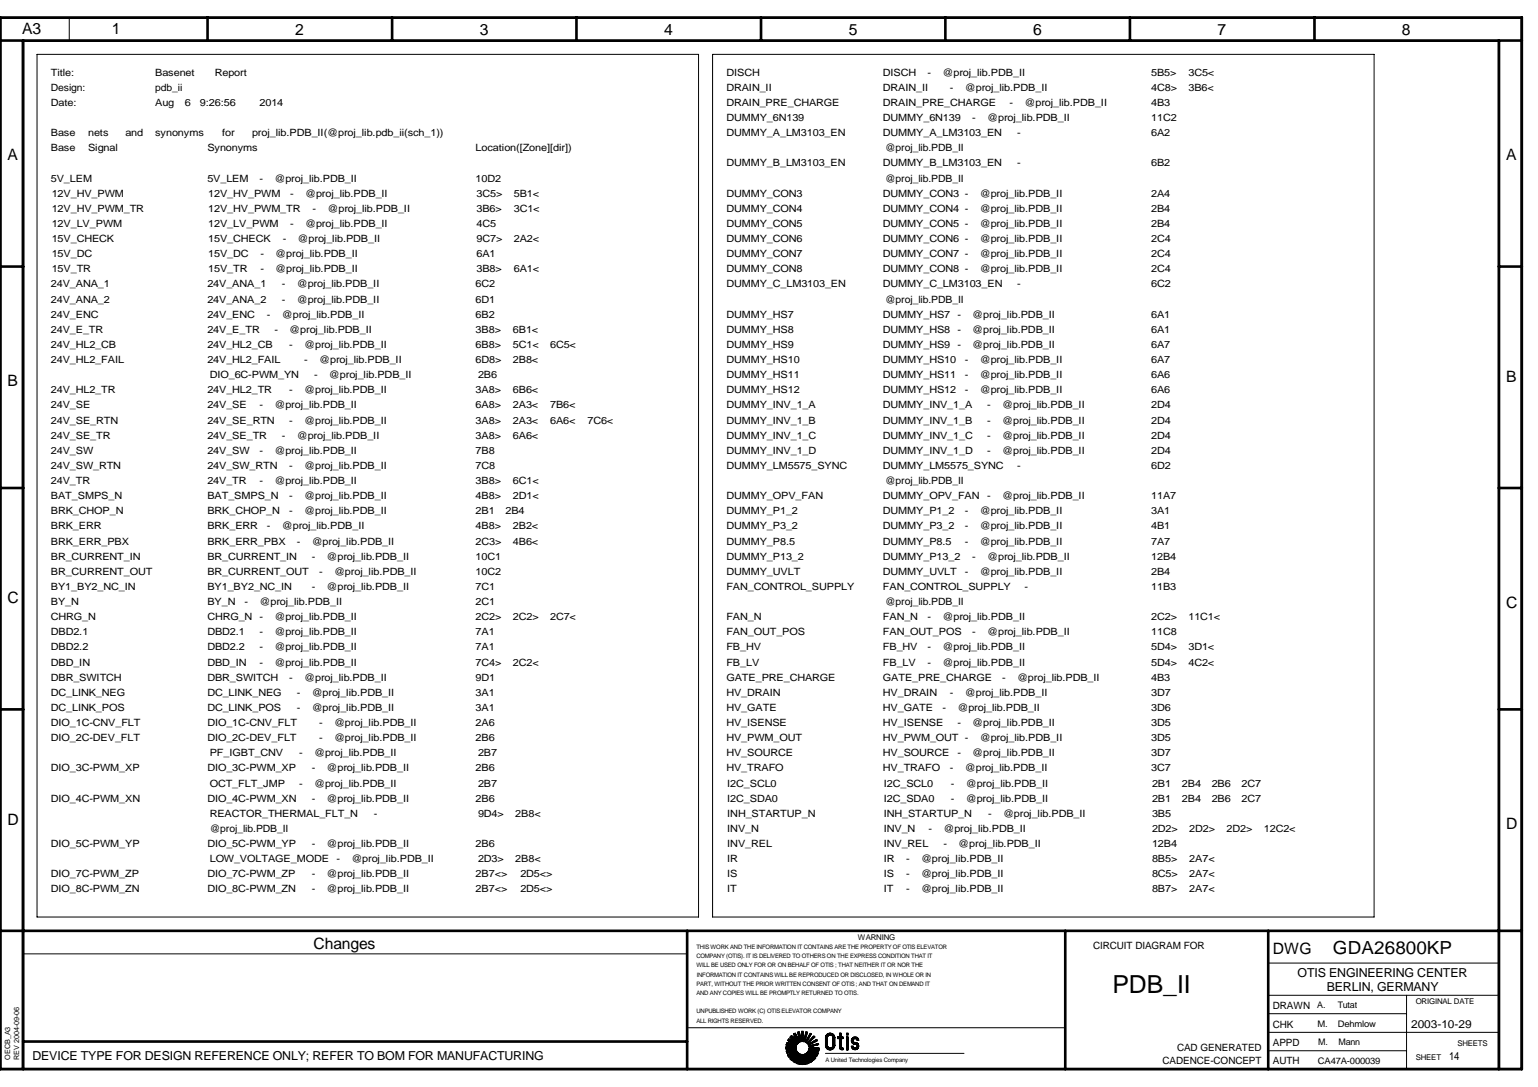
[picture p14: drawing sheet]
<svg xmlns="http://www.w3.org/2000/svg" width="297mm" height="210mm" viewBox="0 0 297 210" stroke-linecap="round" stroke-linejoin="round" font-family="sans-serif">
<defs><g id="words">
<text font-size="4.8" x="214.8" y="191.8">PDB_II</text>
<text font-size="3.5" x="257.4" y="184.2">GDA26800KP</text>
<g font-size="3">
<text x="4.3" y="6.6">A3</text>
<text x="21.6" y="6.6">1</text>
<text x="57" y="6.7">2</text>
<text x="92.7" y="6.7">3</text>
<text x="128.3" y="6.7">4</text>
<text x="163.9" y="6.7">5</text>
<text x="199.5" y="6.7">6</text>
<text x="235.2" y="6.7">7</text>
<text x="270.8" y="6.7">8</text>
<text x="1.4" y="30.9">A</text>
<text x="290.9" y="30.9">A</text>
<text x="1.4" y="74.6">B</text>
<text x="290.9" y="73.7">B</text>
<text x="1.4" y="116.5">C</text>
<text x="290.9" y="117.3">C</text>
<text x="1.4" y="159.2">D</text>
<text x="290.9" y="160.1">D</text>
<text x="60.6" y="183.3">Changes</text>
<text x="245.8" y="184.1">DWG</text>
</g>
<g font-size="2.4">
<text x="250.6" y="188.6">OTIS ENGINEERING CENTER</text>
<text x="256.2" y="191.3">BERLIN, GERMANY</text>
<text x="6.3" y="204.7">DEVICE TYPE FOR DESIGN REFERENCE ONLY; REFER TO BOM FOR MANUFACTURING</text>
</g>
<g font-size="2.2">
<text x="272.5" y="198.5">2003-10-29</text>
<text x="279.9" y="204.7">14</text>
</g>
<g font-size="1.9">
<text x="9.8" y="17.5">Design:</text>
<text x="9.8" y="14.6">Title:</text>
<text x="30" y="14.6">Basenet</text>
<text x="30" y="17.5">pdb_ii</text>
<text x="41.5" y="14.6">Report</text>
<text x="140.3" y="17.5">DRAIN_II</text>
<text x="140.3" y="14.6">DISCH</text>
<text x="170.5" y="14.6">DISCH</text>
<text x="170.5" y="17.5">DRAIN_II</text>
<text x="179.2" y="14.6">-</text>
<text x="182" y="14.6">@proj_lib.PDB_II</text>
<text x="183.5" y="17.5">-</text>
<text x="186.3" y="17.5">@proj_lib.PDB_II</text>
<text x="222.3" y="14.6">5B5&gt;</text>
<text x="222.3" y="17.5">4C8&gt;</text>
<text x="229.5" y="14.6">3C5&lt;</text>
<text x="229.5" y="17.5">3B6&lt;</text>
<text x="9.8" y="20.4">Date:</text>
<text x="30" y="20.4">Aug</text>
<text x="35.7" y="20.4">6</text>
<text x="38.6" y="20.4">9:26:56</text>
<text x="50.1" y="20.4">2014</text>
<text x="140.3" y="23.4">DUMMY_6N139</text>
<text x="140.3" y="20.4">DRAIN_PRE_CHARGE</text>
<text x="170.5" y="23.4">DUMMY_6N139</text>
<text x="170.5" y="20.4">DRAIN_PRE_CHARGE</text>
<text x="187.8" y="23.4">-</text>
<text x="190.7" y="23.4">@proj_lib.PDB_II</text>
<text x="195" y="20.4">-</text>
<text x="197.9" y="20.4">@proj_lib.PDB_II</text>
<text x="222.3" y="23.4">11C2</text>
<text x="222.3" y="20.4">4B3</text>
<text x="9.8" y="29.2">Base</text>
<text x="9.8" y="26.3">Base</text>
<text x="17" y="29.2">Signal</text>
<text x="17" y="26.3">nets</text>
<text x="24.2" y="26.3">and</text>
<text x="30" y="26.3">synonyms</text>
<text x="40" y="29.2">Synonyms</text>
<text x="42.9" y="26.3">for</text>
<text x="48.7" y="26.3">proj_lib.PDB_II(@proj_lib.pdb_ii(sch_1))</text>
<text x="91.9" y="29.2">Location([Zone][dir])</text>
<text x="140.3" y="26.3">DUMMY_A_LM3103_EN</text>
<text x="170.5" y="26.3">DUMMY_A_LM3103_EN</text>
<text x="170.9" y="29.2">@proj_lib.PDB_II</text>
<text x="196.4" y="26.3">-</text>
<text x="222.3" y="26.3">6A2</text>
<text x="9.8" y="35.1">5V_LEM</text>
<text x="40" y="35.1">5V_LEM</text>
<text x="50.1" y="35.1">-</text>
<text x="53" y="35.1">@proj_lib.PDB_II</text>
<text x="91.9" y="35.1">10D2</text>
<text x="140.3" y="32.1">DUMMY_B_LM3103_EN</text>
<text x="170.5" y="32.1">DUMMY_B_LM3103_EN</text>
<text x="170.9" y="35.1">@proj_lib.PDB_II</text>
<text x="196.4" y="32.1">-</text>
<text x="222.3" y="32.1">6B2</text>
<text x="10" y="40.9">12V_HV_PWM_TR</text>
<text x="10" y="38">12V_HV_PWM</text>
<text x="40.2" y="38">12V_HV_PWM</text>
<text x="40.2" y="40.9">12V_HV_PWM_TR</text>
<text x="56" y="38">-</text>
<text x="58.9" y="38">@proj_lib.PDB_II</text>
<text x="60.4" y="40.9">-</text>
<text x="63.2" y="40.9">@proj_lib.PDB_II</text>
<text x="92" y="40.9">3B6&gt;</text>
<text x="92" y="38">3C5&gt;</text>
<text x="99.2" y="38">5B1&lt;</text>
<text x="99.2" y="40.9">3C1&lt;</text>
<text x="140.3" y="40.9">DUMMY_CON4</text>
<text x="140.3" y="38">DUMMY_CON3</text>
<text x="170.5" y="40.9">DUMMY_CON4 -</text>
<text x="170.5" y="38">DUMMY_CON3 -</text>
<text x="189.2" y="40.9">@proj_lib.PDB_II</text>
<text x="189.2" y="38">@proj_lib.PDB_II</text>
<text x="222.3" y="40.9">2B4</text>
<text x="222.3" y="38">2A4</text>
<text x="10" y="46.7">15V_CHECK</text>
<text x="10" y="43.8">12V_LV_PWM</text>
<text x="40.2" y="46.7">15V_CHECK</text>
<text x="40.2" y="43.8">12V_LV_PWM</text>
<text x="54.6" y="46.7">-</text>
<text x="56" y="43.8">-</text>
<text x="57.5" y="46.7">@proj_lib.PDB_II</text>
<text x="58.9" y="43.8">@proj_lib.PDB_II</text>
<text x="92" y="46.7">9C7&gt;</text>
<text x="92" y="43.8">4C5</text>
<text x="99.2" y="46.7">2A2&lt;</text>
<text x="140.3" y="46.7">DUMMY_CON6</text>
<text x="140.3" y="43.8">DUMMY_CON5</text>
<text x="170.5" y="46.7">DUMMY_CON6 -</text>
<text x="170.5" y="43.8">DUMMY_CON5 -</text>
<text x="189.2" y="46.7">@proj_lib.PDB_II</text>
<text x="189.2" y="43.8">@proj_lib.PDB_II</text>
<text x="222.3" y="46.7">2C4</text>
<text x="222.3" y="43.8">2B4</text>
<text x="10" y="52.6">15V_TR</text>
<text x="10" y="49.7">15V_DC</text>
<text x="40.2" y="52.6">15V_TR</text>
<text x="40.2" y="49.7">15V_DC</text>
<text x="50.3" y="52.6">-</text>
<text x="50.3" y="49.7">-</text>
<text x="53.2" y="52.6">@proj_lib.PDB_II</text>
<text x="53.2" y="49.7">@proj_lib.PDB_II</text>
<text x="92" y="52.6">3B8&gt;</text>
<text x="92" y="49.7">6A1</text>
<text x="99.2" y="52.6">6A1&lt;</text>
<text x="140.3" y="52.6">DUMMY_CON8</text>
<text x="140.3" y="49.7">DUMMY_CON7</text>
<text x="170.5" y="52.6">DUMMY_CON8 -</text>
<text x="170.5" y="49.7">DUMMY_CON7 -</text>
<text x="189.2" y="52.6">@proj_lib.PDB_II</text>
<text x="189.2" y="49.7">@proj_lib.PDB_II</text>
<text x="222.3" y="52.6">2C4</text>
<text x="222.3" y="49.7">2C4</text>
<text x="9.8" y="58.4">24V_ANA_2</text>
<text x="9.8" y="55.5">24V_ANA_1</text>
<text x="40" y="58.4">24V_ANA_2</text>
<text x="40" y="55.5">24V_ANA_1</text>
<text x="54.4" y="58.4">-</text>
<text x="54.4" y="55.5">-</text>
<text x="57.3" y="58.4">@proj_lib.PDB_II</text>
<text x="57.3" y="55.5">@proj_lib.PDB_II</text>
<text x="91.9" y="58.4">6D1</text>
<text x="91.9" y="55.5">6C2</text>
<text x="140.3" y="55.5">DUMMY_C_LM3103_EN</text>
<text x="170.5" y="55.5">DUMMY_C_LM3103_EN</text>
<text x="170.9" y="58.4">@proj_lib.PDB_II</text>
<text x="196.4" y="55.5">-</text>
<text x="222.3" y="55.5">6C2</text>
<text x="9.8" y="64.3">24V_E_TR</text>
<text x="9.8" y="61.3">24V_ENC</text>
<text x="40" y="61.3">24V_ENC</text>
<text x="40" y="64.3">24V_E_TR</text>
<text x="51.6" y="61.3">-</text>
<text x="53" y="64.3">-</text>
<text x="54.4" y="61.3">@proj_lib.PDB_II</text>
<text x="55.9" y="64.3">@proj_lib.PDB_II</text>
<text x="91.9" y="64.3">3B8&gt;</text>
<text x="91.9" y="61.3">6B2</text>
<text x="99.1" y="64.3">6B1&lt;</text>
<text x="140.3" y="64.3">DUMMY_HS8</text>
<text x="140.3" y="61.3">DUMMY_HS7</text>
<text x="170.5" y="64.3">DUMMY_HS8</text>
<text x="170.5" y="61.3">DUMMY_HS7</text>
<text x="184.9" y="64.3">-</text>
<text x="184.9" y="61.3">-</text>
<text x="187.8" y="64.3">@proj_lib.PDB_II</text>
<text x="187.8" y="61.3">@proj_lib.PDB_II</text>
<text x="222.3" y="64.3">6A1</text>
<text x="222.3" y="61.3">6A1</text>
<text x="9.8" y="70.1">24V_HL2_FAIL</text>
<text x="9.8" y="67.2">24V_HL2_CB</text>
<text x="40" y="70.1">24V_HL2_FAIL</text>
<text x="40" y="67.2">24V_HL2_CB</text>
<text x="55.9" y="67.2">-</text>
<text x="58.8" y="70.1">-</text>
<text x="58.8" y="67.2">@proj_lib.PDB_II</text>
<text x="61.6" y="70.1">@proj_lib.PDB_II</text>
<text x="91.9" y="70.1">6D8&gt;</text>
<text x="91.9" y="67.2">6B8&gt;</text>
<text x="99.1" y="70.1">2B8&lt;</text>
<text x="99.1" y="67.2">5C1&lt;</text>
<text x="106.3" y="67.2">6C5&lt;</text>
<text x="140.3" y="70.1">DUMMY_HS10</text>
<text x="140.3" y="67.2">DUMMY_HS9</text>
<text x="170.5" y="70.1">DUMMY_HS10</text>
<text x="170.5" y="67.2">DUMMY_HS9</text>
<text x="184.9" y="67.2">-</text>
<text x="186.3" y="70.1">-</text>
<text x="187.8" y="67.2">@proj_lib.PDB_II</text>
<text x="189.2" y="70.1">@proj_lib.PDB_II</text>
<text x="222.3" y="70.1">6A7</text>
<text x="222.3" y="67.2">6A7</text>
<text x="9.8" y="75.9">24V_HL2_TR</text>
<text x="40" y="75.9">24V_HL2_TR</text>
<text x="40.5" y="73">DIO_6C-PWM_YN</text>
<text x="55.9" y="75.9">-</text>
<text x="58.8" y="75.9">@proj_lib.PDB_II</text>
<text x="60.7" y="73">-</text>
<text x="63.5" y="73">@proj_lib.PDB_II</text>
<text x="91.9" y="75.9">3A8&gt;</text>
<text x="92.3" y="73">2B6</text>
<text x="99.1" y="75.9">6B6&lt;</text>
<text x="140.3" y="75.9">DUMMY_HS12</text>
<text x="140.3" y="73">DUMMY_HS11</text>
<text x="170.5" y="75.9">DUMMY_HS12</text>
<text x="170.5" y="73">DUMMY_HS11</text>
<text x="186.3" y="75.9">-</text>
<text x="186.3" y="73">-</text>
<text x="189.2" y="75.9">@proj_lib.PDB_II</text>
<text x="189.2" y="73">@proj_lib.PDB_II</text>
<text x="222.3" y="75.9">6A6</text>
<text x="222.3" y="73">6A6</text>
<text x="9.8" y="81.8">24V_SE_RTN</text>
<text x="9.8" y="78.9">24V_SE</text>
<text x="40" y="78.9">24V_SE</text>
<text x="40" y="81.8">24V_SE_RTN</text>
<text x="50.1" y="78.9">-</text>
<text x="53" y="78.9">@proj_lib.PDB_II</text>
<text x="55.9" y="81.8">-</text>
<text x="58.8" y="81.8">@proj_lib.PDB_II</text>
<text x="91.9" y="78.9">6A8&gt;</text>
<text x="91.9" y="81.8">3A8&gt;</text>
<text x="99.1" y="78.9">2A3&lt;</text>
<text x="99.1" y="81.8">2A3&lt;</text>
<text x="106.3" y="78.9">7B6&lt;</text>
<text x="106.3" y="81.8">6A6&lt;</text>
<text x="113.4" y="81.8">7C6&lt;</text>
<text x="140.3" y="81.8">DUMMY_INV_1_B</text>
<text x="140.3" y="78.9">DUMMY_INV_1_A</text>
<text x="170.5" y="81.8">DUMMY_INV_1_B</text>
<text x="170.5" y="78.9">DUMMY_INV_1_A</text>
<text x="190.7" y="81.8">-</text>
<text x="190.7" y="78.9">-</text>
<text x="193.5" y="81.8">@proj_lib.PDB_II</text>
<text x="193.5" y="78.9">@proj_lib.PDB_II</text>
<text x="222.3" y="81.8">2D4</text>
<text x="222.3" y="78.9">2D4</text>
<text x="9.8" y="87.6">24V_SW</text>
<text x="9.8" y="84.7">24V_SE_TR</text>
<text x="40" y="87.6">24V_SW</text>
<text x="40" y="84.7">24V_SE_TR</text>
<text x="50.1" y="87.6">-</text>
<text x="53" y="87.6">@proj_lib.PDB_II</text>
<text x="54.4" y="84.7">-</text>
<text x="57.3" y="84.7">@proj_lib.PDB_II</text>
<text x="91.9" y="87.6">7B8</text>
<text x="91.9" y="84.7">3A8&gt;</text>
<text x="99.1" y="84.7">6A6&lt;</text>
<text x="140.3" y="87.6">DUMMY_INV_1_D</text>
<text x="140.3" y="84.7">DUMMY_INV_1_C</text>
<text x="170.5" y="87.6">DUMMY_INV_1_D</text>
<text x="170.5" y="84.7">DUMMY_INV_1_C</text>
<text x="190.7" y="87.6">-</text>
<text x="190.7" y="84.7">-</text>
<text x="193.5" y="87.6">@proj_lib.PDB_II</text>
<text x="193.5" y="84.7">@proj_lib.PDB_II</text>
<text x="222.3" y="87.6">2D4</text>
<text x="222.3" y="84.7">2D4</text>
<text x="9.8" y="93.5">24V_TR</text>
<text x="9.8" y="90.6">24V_SW_RTN</text>
<text x="40" y="90.6">24V_SW_RTN</text>
<text x="40" y="93.5">24V_TR</text>
<text x="50.1" y="93.5">-</text>
<text x="53" y="93.5">@proj_lib.PDB_II</text>
<text x="55.9" y="90.6">-</text>
<text x="58.8" y="90.6">@proj_lib.PDB_II</text>
<text x="91.9" y="93.5">3B8&gt;</text>
<text x="91.9" y="90.6">7C8</text>
<text x="99.1" y="93.5">6C1&lt;</text>
<text x="140.3" y="90.6">DUMMY_LM5575_SYNC</text>
<text x="170.5" y="90.6">DUMMY_LM5575_SYNC</text>
<text x="170.9" y="93.5">@proj_lib.PDB_II</text>
<text x="196.4" y="90.6">-</text>
<text x="222.3" y="90.6">6D2</text>
<text x="9.8" y="99.3">BRK_CHOP_N</text>
<text x="9.8" y="96.4">BAT_SMPS_N</text>
<text x="40" y="96.4">BAT_SMPS_N</text>
<text x="40" y="99.3">BRK_CHOP_N</text>
<text x="55.9" y="96.4">-</text>
<text x="55.9" y="99.3">-</text>
<text x="58.8" y="96.4">@proj_lib.PDB_II</text>
<text x="58.8" y="99.3">@proj_lib.PDB_II</text>
<text x="91.9" y="96.4">4B8&gt;</text>
<text x="91.9" y="99.3">2B1</text>
<text x="97.6" y="99.3">2B4</text>
<text x="99.1" y="96.4">2D1&lt;</text>
<text x="140.3" y="99.3">DUMMY_P1_2</text>
<text x="140.3" y="96.4">DUMMY_OPV_FAN</text>
<text x="170.5" y="99.3">DUMMY_P1_2</text>
<text x="170.5" y="96.4">DUMMY_OPV_FAN</text>
<text x="186.3" y="99.3">-</text>
<text x="189.2" y="99.3">@proj_lib.PDB_II</text>
<text x="190.7" y="96.4">-</text>
<text x="193.5" y="96.4">@proj_lib.PDB_II</text>
<text x="222.3" y="99.3">3A1</text>
<text x="222.3" y="96.4">11A7</text>
<text x="9.8" y="105.2">BRK_ERR_PBX</text>
<text x="9.8" y="102.2">BRK_ERR</text>
<text x="40" y="105.2">BRK_ERR_PBX</text>
<text x="40" y="102.2">BRK_ERR</text>
<text x="51.6" y="102.2">-</text>
<text x="54.4" y="102.2">@proj_lib.PDB_II</text>
<text x="57.3" y="105.2">-</text>
<text x="60.2" y="105.2">@proj_lib.PDB_II</text>
<text x="91.9" y="105.2">2C3&gt;</text>
<text x="91.9" y="102.2">4B8&gt;</text>
<text x="99.1" y="105.2">4B6&lt;</text>
<text x="99.1" y="102.2">2B2&lt;</text>
<text x="140.3" y="105.2">DUMMY_P8.5</text>
<text x="140.3" y="102.2">DUMMY_P3_2</text>
<text x="170.5" y="105.2">DUMMY_P8.5</text>
<text x="170.5" y="102.2">DUMMY_P3_2</text>
<text x="186.3" y="105.2">-</text>
<text x="186.3" y="102.2">-</text>
<text x="189.2" y="105.2">@proj_lib.PDB_II</text>
<text x="189.2" y="102.2">@proj_lib.PDB_II</text>
<text x="222.3" y="105.2">7A7</text>
<text x="222.3" y="102.2">4B1</text>
<text x="9.8" y="113.9">BY1_BY2_NC_IN</text>
<text x="9.8" y="111">BR_CURRENT_OUT</text>
<text x="9.8" y="108.1">BR_CURRENT_IN</text>
<text x="40" y="111">BR_CURRENT_OUT</text>
<text x="40" y="108.1">BR_CURRENT_IN</text>
<text x="40" y="113.9">BY1_BY2_NC_IN</text>
<text x="60.2" y="108.1">-</text>
<text x="60.2" y="113.9">-</text>
<text x="61.6" y="111">-</text>
<text x="63.1" y="108.1">@proj_lib.PDB_II</text>
<text x="63.1" y="113.9">@proj_lib.PDB_II</text>
<text x="64.5" y="111">@proj_lib.PDB_II</text>
<text x="91.9" y="111">10C2</text>
<text x="91.9" y="108.1">10C1</text>
<text x="91.9" y="113.9">7C1</text>
<text x="140.3" y="113.9">FAN_CONTROL_SUPPLY</text>
<text x="140.3" y="111">DUMMY_UVLT</text>
<text x="140.3" y="108.1">DUMMY_P13_2</text>
<text x="170.5" y="111">DUMMY_UVLT</text>
<text x="170.5" y="108.1">DUMMY_P13_2</text>
<text x="170.5" y="113.9">FAN_CONTROL_SUPPLY</text>
<text x="186.3" y="111">-</text>
<text x="187.8" y="108.1">-</text>
<text x="189.2" y="111">@proj_lib.PDB_II</text>
<text x="190.7" y="108.1">@proj_lib.PDB_II</text>
<text x="197.9" y="113.9">-</text>
<text x="222.3" y="113.9">11B3</text>
<text x="222.3" y="111">2B4</text>
<text x="222.3" y="108.1">12B4</text>
<text x="9.8" y="119.8">CHRG_N</text>
<text x="9.8" y="116.8">BY_N</text>
<text x="40" y="119.8">CHRG_N</text>
<text x="40" y="116.8">BY_N</text>
<text x="47.2" y="116.8">-</text>
<text x="50.1" y="119.8">-</text>
<text x="50.1" y="116.8">@proj_lib.PDB_II</text>
<text x="53" y="119.8">@proj_lib.PDB_II</text>
<text x="91.9" y="119.8">2C2&gt;</text>
<text x="91.9" y="116.8">2C1</text>
<text x="99.1" y="119.8">2C2&gt;</text>
<text x="106.3" y="119.8">2C7&lt;</text>
<text x="140.3" y="119.8">FAN_N</text>
<text x="170.5" y="119.8">FAN_N</text>
<text x="170.9" y="116.8">@proj_lib.PDB_II</text>
<text x="179.2" y="119.8">-</text>
<text x="182" y="119.8">@proj_lib.PDB_II</text>
<text x="222.3" y="119.8">2C2&gt;</text>
<text x="229.5" y="119.8">11C1&lt;</text>
<text x="9.8" y="125.6">DBD2.2</text>
<text x="9.8" y="122.7">DBD2.1</text>
<text x="40" y="125.6">DBD2.2</text>
<text x="40" y="122.7">DBD2.1</text>
<text x="50.1" y="125.6">-</text>
<text x="50.1" y="122.7">-</text>
<text x="53" y="125.6">@proj_lib.PDB_II</text>
<text x="53" y="122.7">@proj_lib.PDB_II</text>
<text x="91.9" y="125.6">7A1</text>
<text x="91.9" y="122.7">7A1</text>
<text x="140.3" y="125.6">FB_HV</text>
<text x="140.3" y="122.7">FAN_OUT_POS</text>
<text x="170.5" y="125.6">FB_HV</text>
<text x="170.5" y="122.7">FAN_OUT_POS</text>
<text x="179.2" y="125.6">-</text>
<text x="182" y="125.6">@proj_lib.PDB_II</text>
<text x="187.8" y="122.7">-</text>
<text x="190.7" y="122.7">@proj_lib.PDB_II</text>
<text x="222.3" y="125.6">5D4&gt;</text>
<text x="222.3" y="122.7">11C8</text>
<text x="229.5" y="125.6">3D1&lt;</text>
<text x="9.8" y="131.4">DBR_SWITCH</text>
<text x="9.8" y="128.5">DBD_IN</text>
<text x="40" y="131.4">DBR_SWITCH</text>
<text x="40" y="128.5">DBD_IN</text>
<text x="50.1" y="128.5">-</text>
<text x="53" y="128.5">@proj_lib.PDB_II</text>
<text x="55.9" y="131.4">-</text>
<text x="58.8" y="131.4">@proj_lib.PDB_II</text>
<text x="91.9" y="128.5">7C4&gt;</text>
<text x="91.9" y="131.4">9D1</text>
<text x="99.1" y="128.5">2C2&lt;</text>
<text x="140.3" y="131.4">GATE_PRE_CHARGE</text>
<text x="140.3" y="128.5">FB_LV</text>
<text x="170.5" y="128.5">FB_LV</text>
<text x="170.5" y="131.4">GATE_PRE_CHARGE</text>
<text x="179.2" y="128.5">-</text>
<text x="182" y="128.5">@proj_lib.PDB_II</text>
<text x="193.5" y="131.4">-</text>
<text x="196.4" y="131.4">@proj_lib.PDB_II</text>
<text x="222.3" y="128.5">5D4&gt;</text>
<text x="222.3" y="131.4">4B3</text>
<text x="229.5" y="128.5">4C2&lt;</text>
<text x="9.8" y="137.3">DC_LINK_POS</text>
<text x="9.8" y="134.4">DC_LINK_NEG</text>
<text x="40" y="137.3">DC_LINK_POS</text>
<text x="40" y="134.4">DC_LINK_NEG</text>
<text x="57.3" y="137.3">-</text>
<text x="57.3" y="134.4">-</text>
<text x="60.2" y="137.3">@proj_lib.PDB_II</text>
<text x="60.2" y="134.4">@proj_lib.PDB_II</text>
<text x="91.9" y="137.3">3A1</text>
<text x="91.9" y="134.4">3A1</text>
<text x="140.3" y="137.3">HV_GATE</text>
<text x="140.3" y="134.4">HV_DRAIN</text>
<text x="170.5" y="137.3">HV_GATE</text>
<text x="170.5" y="134.4">HV_DRAIN</text>
<text x="182" y="137.3">-</text>
<text x="183.5" y="134.4">-</text>
<text x="184.9" y="137.3">@proj_lib.PDB_II</text>
<text x="186.3" y="134.4">@proj_lib.PDB_II</text>
<text x="222.3" y="134.4">3D7</text>
<text x="222.3" y="137.3">3D6</text>
<text x="9.8" y="143.1">DIO_2C-DEV_FLT</text>
<text x="9.8" y="140.2">DIO_1C-CNV_FLT</text>
<text x="40" y="140.2">DIO_1C-CNV_FLT</text>
<text x="40" y="143.1">DIO_2C-DEV_FLT</text>
<text x="61.6" y="140.2">-</text>
<text x="61.6" y="143.1">-</text>
<text x="64.5" y="140.2">@proj_lib.PDB_II</text>
<text x="64.5" y="143.1">@proj_lib.PDB_II</text>
<text x="91.9" y="143.1">2B6</text>
<text x="91.9" y="140.2">2A6</text>
<text x="140.3" y="143.1">HV_PWM_OUT</text>
<text x="140.3" y="140.2">HV_ISENSE</text>
<text x="170.5" y="143.1">HV_PWM_OUT -</text>
<text x="170.5" y="140.2">HV_ISENSE</text>
<text x="184.9" y="140.2">-</text>
<text x="187.8" y="140.2">@proj_lib.PDB_II</text>
<text x="189.2" y="143.1">@proj_lib.PDB_II</text>
<text x="222.3" y="143.1">3D5</text>
<text x="222.3" y="140.2">3D5</text>
<text x="9.8" y="149">DIO_3C-PWM_XP</text>
<text x="40" y="149">DIO_3C-PWM_XP</text>
<text x="40.5" y="146">PF_IGBT_CNV</text>
<text x="57.8" y="146">-</text>
<text x="60.2" y="149">-</text>
<text x="60.7" y="146">@proj_lib.PDB_II</text>
<text x="63.1" y="149">@proj_lib.PDB_II</text>
<text x="91.9" y="149">2B6</text>
<text x="92.3" y="146">2B7</text>
<text x="140.3" y="149">HV_TRAFO</text>
<text x="140.3" y="146">HV_SOURCE</text>
<text x="170.5" y="149">HV_TRAFO</text>
<text x="170.5" y="146">HV_SOURCE</text>
<text x="183.5" y="149">-</text>
<text x="184.9" y="146">-</text>
<text x="186.3" y="149">@proj_lib.PDB_II</text>
<text x="187.8" y="146">@proj_lib.PDB_II</text>
<text x="222.3" y="149">3C7</text>
<text x="222.3" y="146">3D7</text>
<text x="9.8" y="154.8">DIO_4C-PWM_XN</text>
<text x="40" y="154.8">DIO_4C-PWM_XN</text>
<text x="40.5" y="151.9">OCT_FLT_JMP</text>
<text x="57.8" y="151.9">-</text>
<text x="60.2" y="154.8">-</text>
<text x="60.7" y="151.9">@proj_lib.PDB_II</text>
<text x="63.1" y="154.8">@proj_lib.PDB_II</text>
<text x="91.9" y="154.8">2B6</text>
<text x="92.3" y="151.9">2B7</text>
<text x="140.5" y="154.8">I2C_SDA0</text>
<text x="140.5" y="151.9">I2C_SCL0</text>
<text x="170.7" y="151.9">I2C_SCL0</text>
<text x="170.7" y="154.8">I2C_SDA0</text>
<text x="183.6" y="154.8">-</text>
<text x="183.6" y="151.9">-</text>
<text x="186.5" y="151.9">@proj_lib.PDB_II</text>
<text x="186.5" y="154.8">@proj_lib.PDB_II</text>
<text x="222.5" y="154.8">2B1</text>
<text x="222.5" y="151.9">2B1</text>
<text x="228.3" y="154.8">2B4</text>
<text x="228.3" y="151.9">2B4</text>
<text x="234" y="154.8">2B6</text>
<text x="234" y="151.9">2B6</text>
<text x="239.8" y="154.8">2C7</text>
<text x="239.8" y="151.9">2C7</text>
<text x="40.5" y="160.7">@proj_lib.PDB_II</text>
<text x="40.5" y="157.7">REACTOR_THERMAL_FLT_N</text>
<text x="72.2" y="157.7">-</text>
<text x="92.3" y="157.7">9D4&gt;</text>
<text x="99.5" y="157.7">2B8&lt;</text>
<text x="140.5" y="160.7">INV_N</text>
<text x="140.5" y="157.7">INH_STARTUP_N</text>
<text x="170.7" y="160.7">INV_N</text>
<text x="170.7" y="157.7">INH_STARTUP_N</text>
<text x="179.3" y="160.7">-</text>
<text x="182.2" y="160.7">@proj_lib.PDB_II</text>
<text x="190.8" y="157.7">-</text>
<text x="193.7" y="157.7">@proj_lib.PDB_II</text>
<text x="222.5" y="160.7">2D2&gt;</text>
<text x="222.5" y="157.7">3B5</text>
<text x="229.7" y="160.7">2D2&gt;</text>
<text x="236.9" y="160.7">2D2&gt;</text>
<text x="244.1" y="160.7">12C2&lt;</text>
<text x="9.8" y="163.6">DIO_5C-PWM_YP</text>
<text x="40" y="163.6">DIO_5C-PWM_YP</text>
<text x="40.5" y="166.5">LOW_VOLTAGE_MODE</text>
<text x="60.2" y="163.6">-</text>
<text x="63.1" y="163.6">@proj_lib.PDB_II</text>
<text x="65" y="166.5">-</text>
<text x="67.9" y="166.5">@proj_lib.PDB_II</text>
<text x="91.9" y="163.6">2B6</text>
<text x="92.3" y="166.5">2D3&gt;</text>
<text x="99.5" y="166.5">2B8&lt;</text>
<text x="140.5" y="166.5">IR</text>
<text x="140.5" y="163.6">INV_REL</text>
<text x="170.7" y="166.5">IR</text>
<text x="170.7" y="163.6">INV_REL</text>
<text x="175" y="166.5">-</text>
<text x="177.9" y="166.5">@proj_lib.PDB_II</text>
<text x="182.2" y="163.6">-</text>
<text x="185.1" y="163.6">@proj_lib.PDB_II</text>
<text x="222.5" y="166.5">8B5&gt;</text>
<text x="222.5" y="163.6">12B4</text>
<text x="229.7" y="166.5">2A7&lt;</text>
<text x="9.8" y="172.3">DIO_8C-PWM_ZN</text>
<text x="9.8" y="169.4">DIO_7C-PWM_ZP</text>
<text x="40" y="172.3">DIO_8C-PWM_ZN</text>
<text x="40" y="169.4">DIO_7C-PWM_ZP</text>
<text x="60.2" y="172.3">-</text>
<text x="60.2" y="169.4">-</text>
<text x="63.1" y="172.3">@proj_lib.PDB_II</text>
<text x="63.1" y="169.4">@proj_lib.PDB_II</text>
<text x="91.9" y="172.3">2B7&lt;&gt;</text>
<text x="91.9" y="169.4">2B7&lt;&gt;</text>
<text x="100.5" y="172.3">2D5&lt;&gt;</text>
<text x="100.5" y="169.4">2D5&lt;&gt;</text>
<text x="140.5" y="172.3">IT</text>
<text x="140.5" y="169.4">IS</text>
<text x="170.7" y="172.3">IT</text>
<text x="170.7" y="169.4">IS</text>
<text x="175" y="172.3">-</text>
<text x="175" y="169.4">-</text>
<text x="177.9" y="172.3">@proj_lib.PDB_II</text>
<text x="177.9" y="169.4">@proj_lib.PDB_II</text>
<text x="222.5" y="172.3">8B7&gt;</text>
<text x="222.5" y="169.4">8C5&gt;</text>
<text x="229.7" y="172.3">2A7&lt;</text>
<text x="229.7" y="169.4">2A7&lt;</text>
<text x="211.1" y="183.3">CIRCUIT DIAGRAM FOR</text>
<text x="245.8" y="194.8">DRAWN</text>
<text x="227.3" y="202.9">CAD GENERATED</text>
<text x="245.8" y="198.4">CHK</text>
<text x="245.8" y="202">APPD</text>
<text x="224.5" y="205.5">CADENCE-CONCEPT</text>
<text x="245.8" y="205.5">AUTH</text>
</g>
<g font-size="1.7">
<text x="254.4" y="194.7">A.</text>
<text x="258.4" y="194.7">Tutat</text>
<text x="254.5" y="198.3">M.</text>
<text x="254.6" y="201.8">M.</text>
<text x="258.4" y="198.3">Dehmlow</text>
<text x="258.5" y="201.8">Mann</text>
<text x="254.5" y="205.4">CA47A-000039</text>
</g>
<g font-size="1.5">
<text x="165.7" y="181.5">WARNING</text>
<text x="273.4" y="193.9">ORIGINAL DATE</text>
<text x="281.5" y="202">SHEETS</text>
<text x="273.4" y="204.6">SHEET</text>
</g>
<g font-size="1.4">
<text x="1.9" y="204.7" transform="rotate(-90 1.9 204.7)">OECB_A3</text>
<text x="3.7" y="204.7" transform="rotate(-90 3.7 204.7)">REV 2004-09-06</text>
</g>
<g font-size="1.2">
<text x="134.5" y="185">COMPANY (OTIS). IT IS DELIVERED TO OTHERS ON THE EXPRESS CONDITION THAT IT</text>
<text x="134.5" y="183.3">THIS WORK AND THE INFORMATION IT CONTAINS ARE THE PROPERTY OF OTIS ELEVATOR</text>
<text x="134.5" y="190.4">PART, WITHOUT THE PRIOR WRITTEN CONSENT OF OTIS ; AND THAT ON DEMAND IT</text>
<text x="134.5" y="186.8">WILL BE USED ONLY FOR OR ON BEHALF OF OTIS ; THAT NEITHER IT OR NOR THE</text>
<text x="134.6" y="188.6">INFORMATION IT CONTAINS WILL BE REPRODUCED OR DISCLOSED, IN WHOLE OR IN</text>
<text x="134.5" y="192.2">AND ANY COPIES WILL BE PROMPTLY RETURNED TO OTIS.</text>
<text x="134.5" y="195.7">UNPUBLISHED WORK (C) OTIS ELEVATOR COMPANY</text>
<text x="134.5" y="197.5">ALL RIGHTS RESERVED.</text>
<text x="159.4" y="205.1">A United Technologies Company</text>
</g>
</g></defs>
<g fill="none" stroke="#000" stroke-width=".51">
<path d="M0 3.4h293.9v203.1h-293.9zM0 7.8h293.9M4.5 7.8v198.7M40.1 3.4v4.4M75.7 3.4v4.4M111.3 3.4v4.4M147 3.4v4.4M182.6 3.4v4.4M218.2 3.4v4.4M253.9 3.4v4.4M289.5 7.8v198.7M0 51.5h4.5"/>
<path d="M289.5 51.5h4.4M0 94.2h4.5M289.5 94.2h4.4M0 137h4.5M289.5 137h4.4M0 179.7h293.9M132.7 179.7v26.8M205.7 179.7v26.8M244.9 179.7v26.8M4.5 201.1h128.2"/>
</g>
<g fill="none" stroke="#000" stroke-width=".19">
<path d="M.2 3.6h293.5v202.7h-293.5zM7.2 10.5h127.7v166.6h-127.7zM13.4 3.4v4.4M137.6 10.5h127.8v166.6h-127.8zM4.5 184.2h128.2M132.7 198.5h73M153.2 199.6l.9 1.6-1.2-1.2M153.3 199.7h.4M153.3 199.6h.4M153.3 199.8h.5M153.4 199.6h.2M153.4 199.9h.4"/>
<path d="M153.4 200h.4M153.5 199.6h.1M153.5 199.5h.1M154 199.3h.4M154 199.4h.4M154.1 199.6h.4M154.1 199.6h.3M154.1 199.5h.3M154.1 199.7h.4M154.2 199.3h.1M154.2 199.8h.3M154.2 199.9h.3"/>
<path d="M154.2 200h.3M154.3 199.3h-.3l.5 1.8-.9-1.6M154.8 199.7h.3M154.8 199.6h.3M154.8 199.5h.3M154.8 199.3h.3M154.8 199.4h.3M154.8 199.2h.3M154.8 199.1v1.9l-.5-1.8M154.8 199.8h.3M154.8 199.9h.3M154.8 200h.3"/>
<path d="M154.9 199.1h.2v2M155.5 199.9h.3M155.5 200h.3M155.5 199.8h.3M155.6 199.7h.2M155.6 199.6h.2M155.6 199.6h.3M155.6 199.5h.3M155.6 199.3h.4M155.6 199.4h.3M155.7 199.3h.1M155.7 199.3h.2"/>
<path d="M155.7 199.2l-.5 1.9M156 199.3l-.6 1.8h-1.9M156.2 199.9h.3M156.2 200h.3M156.3 199.8h.3M156.3 199.9h.3M156.3 199.9h.2M156.3 199.8h.4M156.4 199.7h.3M156.4 199.6h.3l-1 1.7M156.4 199.6h.3M156.5 199.6h.1"/>
<path d="M156.5 199.5l-1 1.7h.2M159.6 199.9l-.1 .2M159.6 200h.4M159.6 199.9l-.1 .1h.5M159.6 199.9h.5M159.6 199.8l1.4 .1M159.6 199.9h1.4M159.7 199.8l-.1 .1M159.7 199.7l1.2 .1zM159.8 199.6h1M159.9 199.6h.9M159.9 199.6l-.1 .1"/>
<path d="M160 199.6h.7M160.1 199.6h.4M160.6 199.9l.5 .1M160.6 199.9h.5M160.7 200h.4M160.7 199.6l.1 .1M161 199.9l.2 .3M162.1 199.5v2.7h.4v-2.7M162.2 199.5v2.7M162.3 199.5v2.7M162.4 199.5v2.7M163.5 199.5v.4"/>
<path d="M163.6 199.5v.4M163.7 199.5v.4M163.8 199.5v.4M244.9 199.3h44.6M244.9 192.2h44.6M244.9 186h44.6M244.9 195.7h26.7M271.6 192.2v14.3M4.3 206.5v-198.5h285.3v198.5M151.8 202.6h2M151.8 202.1h2M151.8 202.2h2"/>
<path d="M151.8 202.3h2M151.8 202.4h2M151.8 202.5h2M151.8 201.7h2.2M151.8 201.8h2.1M151.8 201.7h2.1M151.8 201.6h1.4M151.8 203.1h2.2M151.8 203h2.1M151.9 201.5h.9M151.9 201.6h1.2M151.9 201.5h.8"/>
<path d="M151.9 203.1h2.1M151.9 203.2h2.1M151.9 203.3h.4M151.9 201.4h.3M151.9 201.4h.5M151.9 203.2h.7M151.9 203.3h.6M152 203.4h.1M152 203.4l1.2-.3-1.1 .7h1M152.1 200.9l1.4 .8-1.5-.4M152.1 200.9h.8M152.1 203.8h.8"/>
<path d="M152.1 202.9h1.7M152.1 203.8h.9M152.2 200.8h.5M152.2 200.9h.6M152.2 203.9h.7M152.2 203.7h1M152.2 200.7h.5M152.2 200.7h.4M152.2 201h.8M152.2 201h.9M152.2 204h.5M152.2 204h.4"/>
<path d="M152.2 202.9h1.6M152.3 200.7h.2M152.3 204.1h.2M152.3 203.6h5.6M152.3 200.6h.1M152.3 201h.8M152.3 204.1h.1M152.4 201.9h1.4M152.4 204.2l1-.6-.8 .9h.7M152.4 201.1h.8M152.4 203.6h2.3M152.5 201.1l.9 .1"/>
<path d="M152.5 201.9h1.3M152.5 202.8h1.3M152.6 203.5h1.9M152.6 200.2h.5M152.6 204.5h.6M152.6 204.4h.7M152.6 203.5h1.8M152.7 200.2h.4M152.7 200.3h.5M152.7 201.2h.8M152.7 204.4h.7M152.7 202.7h1.1"/>
<path d="M152.7 200.4h.6M152.7 200.1h.3M152.7 201.3h.8M152.7 202h1.1M152.7 204.3h.8M152.7 203.4h1.6M152.7 204.3h.7M152.7 200.4l.7 .1M152.7 204.6h.4M152.8 200h.1M152.8 201.3h.8M152.8 204.7h.3"/>
<path d="M152.8 204.3h4.7M152.8 204.7h.2M152.8 203.4h1.5M152.8 204.2h4.6M152.9 203.3h1.3M152.9 202h.9M152.9 204.8h.1M152.9 204.1h4.5M152.9 202.7h.9M152.9 200.6h.6M152.9 200.5h.6M152.9 201.4h1.4"/>
<path d="M152.9 204.8l.7-.7-.4 .9M152.9 203.3h1.2M152.9 204h4.4M153 200.7h.6M153 201.4h1.2M153 204h4.3M153 203.2h1.1M153 202.1h.8M153 204h4.2M153.1 202.6h.7M153.1 201.5h1M153.1 203.9h4.1"/>
<path d="M153.1 200.7h.6M153.1 200.8h.7M153.1 203.8h4.8M153.2 204.6h-.5M153.2 200.3h-.6l1.2 1.1-1.5-.8M153.2 200.9h.6M153.2 201.5h.8M153.2 202.6l-1.4 .3h2.1M153.2 205h.6M153.2 203.8h4.7M153.2 200.9h.7M153.2 201.6h.8"/>
<path d="M153.2 204.9h.6M153.2 203.7h4.7M153.3 204.8h.6M153.3 205.1h.5M153.3 204.9h.6M153.3 203.7h4.6M153.3 201h.6M153.3 204.8h.7M153.4 201h.6M153.4 204.6h3.3M153.4 204.7h3.3M153.4 204.7h.6"/>
<path d="M153.4 205.1h.3M153.4 201.6h.6M153.4 201h1.7M153.4 204.5h3.2M153.5 200h.4M153.5 201.1h1.9M153.5 205.2h.2M153.5 200.1h.4M153.5 204.5h3.1M153.5 204.4h3.1M153.5 200.2h.5M153.5 204.3h4"/>
<path d="M153.5 204.4h3M153.6 200.2h.4M153.6 200.3h.4M153.6 201.2h.9M153.6 205.2l.5-.7-.2 .9M153.6 201.3h.8M153.7 200.4h.4M153.7 200.4h.3M153.7 201.3h.6M153.7 200.4l.4 .1M153.8 200.6h.4M153.8 200.5h.4"/>
<path d="M153.8 200.7h.4M153.8 200.7h.5M153.9 200.7h.4M153.9 201.8h-2.1l1.6 .3M153.9 205.4h.6M153.9 200.8h.4M153.9 205.2h.6M153.9 205.3h.6M154 200.9h.4M154 200.9h.3M154 205.1h.5M154 205.2h.5"/>
<path d="M154 205h.6M154 205.1h.6M154 201h1.1M154 204.8h2.8M154 205.4h.5M154 204.8h2M154 204.9h.6M154.1 204.7h2.6M154.2 200h.4M154.3 200.2h.3M154.3 200.1h.3M154.3 200.3h.3"/>
<path d="M154.3 200.4h.4M154.3 200.4h.3M154.3 205.5h.1M154.3 200.6h.4M154.3 200.5h.4M154.4 200.7h.3M154.4 200.6h.3M154.4 200.8h.3M154.4 200.9h.7M154.4 205.5l.3-.8v.9M154.5 200.9h.6M154.7 205.2h.6"/>
<path d="M154.7 205.1h.6M154.7 205.5h.6M154.7 205.4h.6M154.7 204.9h1.3M154.7 205h.6M154.7 205.3h.6M154.8 200.6h.3M154.8 200.5h.3M154.8 200.4h.3M154.8 200.7h.3M154.8 200.2h.3M154.8 200.1h.3"/>
<path d="M154.8 200.3h.3M154.8 200.8h.3M154.9 205.6h.2M155.2 200.9h.3M155.2 201h.3M155.2 201h.2M155.3 200.8h.2M155.3 200.9h.2M155.3 200.7h.2M155.3 200.7h.3M155.4 200.6h.2M155.4 200.5h.2"/>
<path d="M155.4 205h.6M155.4 200.4h.2M155.4 200.4h.3M155.4 200.3h.3M155.4 200.2h.3M155.4 205.1h.6M155.4 205.2h.7M155.4 200.1h.3M155.5 205.3h.6M155.5 205.4h.6M155.5 203.5h2.5M155.5 205.4h.5"/>
<path d="M155.6 201.2h.2M155.6 201.3h.1M155.6 205.5h.1M155.6 205.5l-.3-.7v.8M155.6 203.5h2.4M155.6 201h.3M155.6 201.1h.2M155.6 203.4h2.4M155.7 201h.2M155.7 200.9h.3M155.7 200.8h.3M155.8 203.3h2.1"/>
<path d="M155.8 200.7h.3M155.8 201.4h.4M155.8 201.5h.3M155.9 200.6h.3M155.9 200.6h.2M155.9 203.2h1.9M155.9 200.5h.3M155.9 201.3h.3M155.9 203.2h1.8M156 201.3h.2M156 201.5h.1M156 200.4h.3"/>
<path d="M156 201.3h.3M156 203.1h2.1M156 200.3h.3M156 201.2h.3M156 204.8h.8M156.1 200.3h.2M156.1 200.2h.3M156.1 201.8h.2M156.1 201.7h.2M156.1 204.9h.7M156.1 202.9h2M156.1 203h2"/>
<path d="M156.1 205h.7M156.1 202.9h2.1M156.1 201.6h.4M156.2 200.1h.3M156.2 201.1h.3M156.2 202.8h2M156.2 205h.6M156.2 202.6h2M156.2 202.7h2M156.2 201h.3M156.2 202.1h.6M156.2 202.1h.3"/>
<path d="M156.2 201.6h.4M156.2 205.1h.5M156.2 205.1h.4M156.2 202.4h2M156.2 202.5h2M156.3 200.9h.4M156.3 201h.3M156.3 205.2h.1M156.3 201.5h.4M156.3 205.2h.2M156.3 202h.8M156.3 205.3l-.4-.6 .2 .7"/>
<path d="M156.4 200.9h.3M156.4 201.1l-.3 .1M156.5 200.7h.3M156.5 200.7h.4M156.5 201.4h.4M156.5 201.9h.8M156.5 201.4h.6M156.6 200.7h.3M156.6 201.9h.8M156.6 200.6h.4M156.6 204.4h.9M156.7 200.6h.3"/>
<path d="M156.7 204.4h.7M156.7 200.5h.3M156.7 201.3h.5M156.7 201.3h.4M156.7 204.5h.7M156.8 200.8h-.4M156.8 201.3h.5M156.8 200.4h.4M156.8 201.5h-.4M156.8 204.6h.5M156.9 200.4h.3M156.9 201.2h.5"/>
<path d="M156.9 200.3h.4M156.9 204.6h.3M157 200.3h.3M157 204.7h.2M157 200.2h.4l-1.4 1.4M157 204.8h.1l-.6-.5 .4 .6h-.8M157.1 200.2h.2M157.1 200.1h.2M157.1 201.1h.5M157.2 200.4l-.5 .1M157.2 201h.5M157.2 200l-1.4 1.4h.3"/>
<path d="M157.2 201.8h.7M157.2 201h.6M157.3 203.9h.5M157.3 201.7h.8l-1.9 .4h.2M157.3 201h.6l-1.7 .8M157.4 200.9h.5M157.4 201.7h.7M157.4 203.1l.6 .3h-2.3M157.5 200.9h.4M157.5 204h.3M157.6 200.8h.2M157.6 201.6h.5"/>
<path d="M157.6 201.1l-.6 .1M157.6 204h.1M157.6 200.7h.2M157.7 201.6h.4M157.7 204l-.6-.2 .5 .5h-4M157.7 200.7l-1.6 1h.3M157.8 201.8h-1.1M157.9 201.5h.2M158 203.5l-2.7 .1M158.1 201.5l-1.9 .5h.8M159.4 200.4h.4v1.4h-.4M159.4 200.4h.4"/>
<path d="M159.4 200.3h.4M159.4 201.9h.4M159.4 203.4h26.8M159.5 200.2v1.9M159.5 200.1v.1M159.5 200.4v1.4M159.5 202.1v.1M159.5 200.2h.3M159.5 200.2h.4M159.5 200.1h.4M159.5 202.1h.4M159.5 202h.3"/>
<path d="M159.5 202.2l.1 .2M159.5 202.1l.4 .1M159.6 200.4v1.4M159.6 202.4h.1M159.6 202.4h1.4M159.6 202.3h.5M159.7 202.5l.1 .1M159.7 200.4v1.4M159.7 202.4h1.3M159.7 202.5h1.2M159.8 202.6h1.1M159.8 200.4v1.4"/>
<path d="M159.9 202.6h.8M160 202.6h.7M160 202.2h-.5l.6 .1M160.1 202.7h.4M160.6 202.3h.5M160.7 200h.5M160.7 202.2h.4M160.7 202.2h.5M160.8 200.2h.4M160.8 200.1h.4M160.8 202.1h.4M160.8 202h.4"/>
<path d="M160.9 200.4h.3v1.4h-.3zM160.9 200.4h.3M160.9 200.3h.3M160.9 201.9h.3M160.9 202h.3M160.9 202.5l-1.1 .1M160.9 200.4v1.4M161 200.4v1.4M161.1 200.4v1.4M161.1 202.3l-.2 .2M161.1 202.2v.1M161.2 202.1l-.1 .1"/>
<path d="M161.2 200.4v1.4M161.2 202v.1M161.2 200.2v1.8M161.8 200.6h1M161.8 200.5h1M161.8 200.4h1M161.8 200.3h1M161.8 200.2h1M162.1 202.2h.4M162.1 202.3h.4M162.1 202.3h.5M162.1 202.4h.7"/>
<path d="M162.2 202.5h.6M162.3 202.6h.5M162.4 202.7h.4M162.5 202.7h.3M163.5 200.2v2.5M163.6 200.2v2.5M163.7 200.2v2.5M163.8 200.2v2.5M164.4 202.1h.4M164.4 200.8h.4M164.4 200.9h.4M164.4 201h.4"/>
<path d="M164.4 201.1h.4M164.4 202h.4M164.5 200.7h.3M164.5 200.7h.4M164.5 201.2h.4M164.5 201.3h.5M164.5 202.2h.3M164.5 202.3h.4M164.5 200.6h.5M164.5 201.3h.7M164.5 201.3h.9M164.5 202.3h.5"/>
<path d="M164.5 200.6h1.2M164.5 200.5h1.2M164.5 201.4h1M164.5 202.4h1.2M164.6 200.5h1.1M164.6 201.4h1M164.6 202.4h1.1M164.6 202.5h1.1M164.6 201.5h1.1M164.7 200.4h.9M164.7 202.6h.9M164.7 201.5h1"/>
<path d="M164.8 202.6h.7M164.8 200.3h.7M164.8 201.6h.9M164.9 202.7h.5M165 201.6h.8M165.1 200.2h.1M165.1 202.7h.1M165.3 200.6h.5M165.3 201.7h.5M165.3 202.3h.5M165.4 200.7h.4M165.4 202.3h.4"/>
<path d="M165.4 201.7h.4M165.4 202.2h.4M165.4 201.8h.4M165.5 200.7h.3M165.5 200.8h.4M165.5 201.8h.4M165.5 200.9h.4M165.5 201.9h.4M165.5 202.1h.4M165.5 202h.4M165.9 202.1l-.4 .1M244.9 202.9h26.7"/>
</g>
<use href="#words"/>
</svg>
